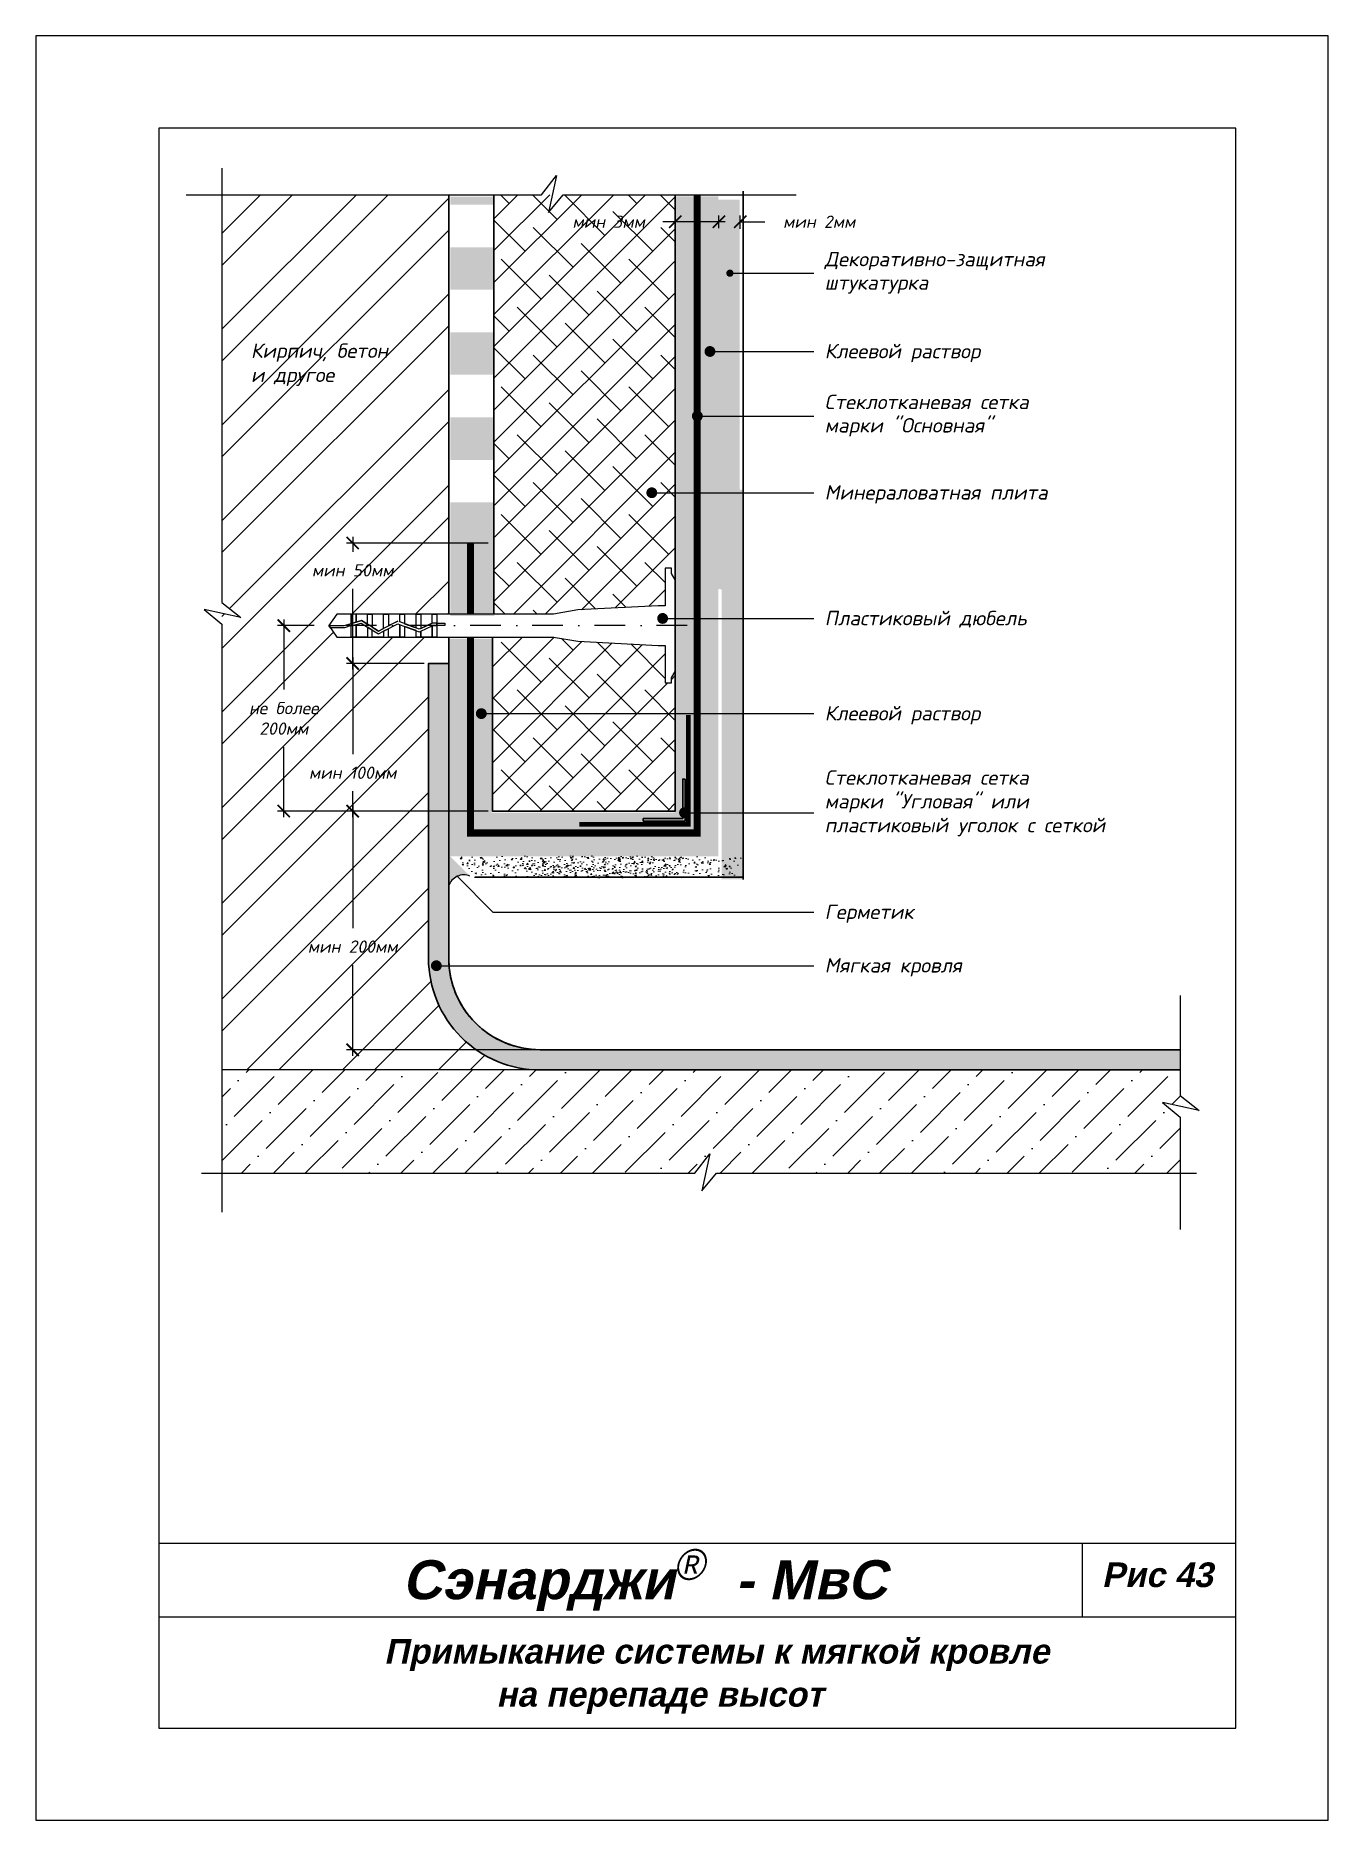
# Model space of a CAD drawing. Header units: inches. Extents: x 47 to 4151, y -1120 to 1902.
# Drawn here: x 471.9 to 681.9, y 274.6 to 564.6 of the extents above; entities that cross this region are included whole.
import ezdxf

# ---------------------------------------------------------------- set-up
doc = ezdxf.new("R2010")
doc.units = ezdxf.units.IN
doc.header["$LTSCALE"] = 10
doc.header["$MEASUREMENT"] = 0
doc.linetypes.add('DASHDOT', pattern=[1, 0.5, -0.25, 0, -0.25])
doc.linetypes.add('HIDDEN', pattern=[0.375, 0.25, -0.125])
for name, color, linetype, lineweight in [('dim', 160, 'Continuous', 15), ('Layer1', 108, 'Continuous', 30), ('ROOF', 180, 'Continuous', 30)]:
    doc.layers.add(name, color=color, linetype=linetype, lineweight=lineweight)
for name, color, linetype in [('DUBEL', 142, 'Continuous'), ('hatch', 240, 'Continuous'), ('ndp', 242, 'Continuous'), ('ramka', 248, 'Continuous')]:
    doc.layers.add(name, color=color, linetype=linetype)
doc.layers.add('list', color=5, linetype='Continuous', plot=False)
doc.styles.add('ndp', font='ARIALBD.TTF', dxfattribs={"oblique": 12})
doc.styles.add('style2', font='romans.shx', dxfattribs={"oblique": 12})
doc.dimstyles.new('1', dxfattribs={"dimtxt": 2, "dimasz": 2, "dimexe": 1, "dimexo": 0.7, "dimgap": 2, "dimtad": 0, "dimtih": 1, "dimtoh": 1, "dimdec": 4, "dimzin": 0, "dimdsep": 46, "dimtxsty": 'style2', "dimblk": 'ARCHTICK', "dimcen": 1.5, "dimdle": 1, "dimadec": 0, "dimazin": 0, "dimtfac": 1, "dimtdec": 4, "dimtofl": 0, "dimtmove": 0, "dimatfit": 2, "dimldrblk": 'DOTSMALL', "dimfxl": 1, "dimtolj": 1, "dimtzin": 0, "dimarcsym": 0})

msp = doc.modelspace()

# ---------------------------------------------------------------- texts
at = {"layer": 'ndp', "oblique": 12}
for s, height, style, p in [('Декоративно-защитная', 2.34619952, 'style2', (600.02508, 527.135657)), ('штукатурка', 2.3461995, 'style2', (600.02508, 523.337048)), ('Кирпич, бетон', 2.34619952, 'style2', (506.809224, 512.25044)), ('Клеевой раствор', 2.34619952, 'style2', (600.02508, 512.182419)), ('и другое', 2.3461995, 'style2', (506.809224, 508.3343)), ('Стеклотканевая сетка', 2.34619952, 'style2', (600.02508, 503.923529)), ('марки "Основная"', 2.34619952, 'style2', (600.02508, 500.124921)), ('Минераловатная плита', 2.34619952, 'style2', (600.02508, 489.224098)), ('Пластиковый дюбель', 2.34619952, 'style2', (600.02508, 468.798541)), ('Клеевой раствор', 2.34619952, 'style2', (600.02508, 453.334103)), ('Стеклотканевая сетка', 2.34619952, 'style2', (600.02508, 442.897075)), ('марки "Угловая" или', 2.34619952, 'style2', (600.02508, 439.028223)), ('пластиковый уголок с сеткой', 2.34619952, 'style2', (600.02508, 435.159371)), ('Герметик', 2.3461995, 'style2', (600.02508, 421.079063)), ('Мягкая кровля', 2.34619952, 'style2', (600.02508, 412.370067)), ('Сэнарджи    - МвС', 6.33260053, 'ndp', (531.430429, 310.532706)), ('Рис 43', 4, 'ndp', (645.05714, 312.510419)), ('Примыкание системы к мягкой кровле', 4, 'ndp', (528.449095, 300.070785)), ('на перепаде высот', 4, 'ndp', (546.679927, 293.07872))]:
    msp.add_text(s, height=height, dxfattribs=dict(at, style=style)).set_placement(p)
at = {"layer": 'ndp', "insert": (575.493232, 318.67179), "char_height": 5, "attachment_point": 1, "style": 'style2'}
msp.add_mtext('{\\fCentury Gothic|b0|i0|c204|p32;®}', dxfattribs=at)

# ---------------------------------------------------------------- blocks, each defined once
blk = doc.blocks.new('_ArchTick')
at = {"layer": 'DUBEL', "color": 0, "const_width": 0.15}
blk.add_lwpolyline([(-0.5, -0.5), (0.5, 0.5)], dxfattribs=at)
blk = doc.blocks.new('*D104')
at = {"layer": 'Defpoints', "color": 0}
for p in [(575.76, 534.38), (575.76, 533.21), (582.86, 532.62)]:
    blk.add_point(p, dxfattribs=at)
at = {"layer": 'Layer1', "color": 0, "lineweight": -2}
for p, q in [((575.76, 534.38), (573.76, 534.38)), ((575.76, 533.91), (575.76, 535.38)), ((583.86, 534.38), (575.76, 534.38)), ((582.86, 533.32), (582.86, 535.38))]:
    blk.add_line(p, q, dxfattribs=at)
at = {"layer": 'Layer1', "color": 0, "lineweight": -2, "xscale": 2, "yscale": 2, "zscale": 2, "rotation": 180}
blk.add_blockref('_ArchTick', (575.76, 534.38), dxfattribs=at)
at = {"layer": 'Layer1', "color": 0, "lineweight": -2, "xscale": 2, "yscale": 2, "zscale": 2}
blk.add_blockref('_ArchTick', (582.86, 534.38), dxfattribs=at)
at = {"layer": 'Layer1', "color": 0, "insert": (564.94, 534.38), "char_height": 2, "attachment_point": 5, "style": 'style2'}
blk.add_mtext('\\A1;{\\fRomanS|b0|i0|c204|p2;мин 3мм}', dxfattribs=at)
blk = doc.blocks.new('_DotSmall')
at = {"layer": 'DUBEL', "color": 0, "const_width": 0.5}
blk.add_lwpolyline([(-0.0625, 0, 1), (0.0625, 0, 1)], format="xyb", close=True, dxfattribs=at)
blk = doc.blocks.new('*D146')
at = {"layer": 'Defpoints', "color": 0}
for p in [(532.7, 438.6), (523.35, 399.83), (553.79, 399.83)]:
    blk.add_point(p, dxfattribs=at)
at = {"layer": 'ndp', "color": 0, "lineweight": -2}
for p, q in [((532, 438.6), (522.35, 438.6)), ((523.35, 439.6), (523.35, 419.6)), ((523.35, 398.83), (523.35, 413.58)), ((553.09, 399.83), (522.35, 399.83))]:
    blk.add_line(p, q, dxfattribs=at)
at = {"layer": 'ndp', "color": 0, "lineweight": -2, "xscale": 2, "yscale": 2, "zscale": 2}
for p, rotation in [((523.35, 438.6), 90), ((523.35, 399.83), 270)]:
    blk.add_blockref('_ArchTick', p, dxfattribs=dict(at, rotation=rotation))
at = {"layer": 'ndp', "color": 0, "insert": (523.35, 416.59), "char_height": 2, "attachment_point": 5, "style": 'style2'}
blk.add_mtext('\\A1;{\\fRomanS|b0|i0|c204|p2;мин 200мм}', dxfattribs=at)
blk = doc.blocks.new('*D147')
at = {"layer": 'Defpoints', "color": 0}
for p in [(523.35, 482.17), (546.05, 482.17), (535.6, 462.6)]:
    blk.add_point(p, dxfattribs=at)
at = {"layer": 'ndp', "color": 0, "lineweight": -2}
for p, q in [((545.35, 482.17), (522.35, 482.17)), ((523.35, 483.17), (523.35, 480.74)), ((523.35, 461.6), (523.35, 474.72)), ((534.9, 462.6), (522.35, 462.6))]:
    blk.add_line(p, q, dxfattribs=at)
at = {"layer": 'ndp', "color": 0, "lineweight": -2, "xscale": 2, "yscale": 2, "zscale": 2}
for p, rotation in [((523.35, 482.17), 90), ((523.35, 462.6), 270)]:
    blk.add_blockref('_ArchTick', p, dxfattribs=dict(at, rotation=rotation))
at = {"layer": 'ndp', "color": 0, "insert": (523.35, 477.73), "char_height": 2, "attachment_point": 5, "style": 'style2'}
blk.add_mtext('\\A1;{\\fRomanS|b0|i0|c204|p2;мин 50мм}', dxfattribs=at)
blk = doc.blocks.new('*D148')
at = {"layer": 'Defpoints', "color": 0}
for p in [(535.67, 462.6), (523.35, 438.6), (546.05, 438.6)]:
    blk.add_point(p, dxfattribs=at)
at = {"layer": 'ndp', "color": 0, "lineweight": -2}
for p, q in [((534.97, 462.6), (522.35, 462.6)), ((523.35, 463.6), (523.35, 447.85)), ((523.35, 437.6), (523.35, 441.83)), ((545.35, 438.6), (522.35, 438.6))]:
    blk.add_line(p, q, dxfattribs=at)
at = {"layer": 'ndp', "color": 0, "lineweight": -2, "xscale": 2, "yscale": 2, "zscale": 2}
for p, rotation in [((523.35, 462.6), 90), ((523.35, 438.6), 270)]:
    blk.add_blockref('_ArchTick', p, dxfattribs=dict(at, rotation=rotation))
at = {"layer": 'ndp', "color": 0, "insert": (523.35, 444.84), "char_height": 2, "attachment_point": 5, "style": 'style2'}
blk.add_mtext('\\A1;{\\fRomanS|b0|i0|c204|p2;мин 100мм}', dxfattribs=at)
blk = doc.blocks.new('*D105')
at = {"layer": 'Defpoints', "color": 0}
for p in [(586.32, 534.38), (582.86, 532.62), (586.32, 532.51)]:
    blk.add_point(p, dxfattribs=at)
at = {"layer": 'Layer1', "color": 0, "lineweight": -2}
for p, q in [((582.86, 534.38), (580.86, 534.38)), ((582.86, 533.32), (582.86, 535.38)), ((586.32, 533.21), (586.32, 535.38)), ((586.32, 534.38), (590.32, 534.38))]:
    blk.add_line(p, q, dxfattribs=at)
at = {"layer": 'Layer1', "color": 0, "lineweight": -2, "xscale": 2, "yscale": 2, "zscale": 2}
blk.add_blockref('_ArchTick', (582.86, 534.38), dxfattribs=at)
at = {"layer": 'Layer1', "color": 0, "lineweight": -2, "xscale": 2, "yscale": 2, "zscale": 2, "rotation": 180}
blk.add_blockref('_ArchTick', (586.32, 534.38), dxfattribs=at)
at = {"layer": 'Layer1', "color": 0, "insert": (599.14, 534.38), "char_height": 2, "attachment_point": 5, "style": 'style2'}
blk.add_mtext('\\A1;{\\fRomanS|b0|i0|c204|p2;мин 2мм}', dxfattribs=at)
blk = doc.blocks.new('*D149')
at = {"layer": 'Defpoints', "color": 0}
for p in [(512.16, 468.75), (516.16, 468.75), (532.64, 438.6)]:
    blk.add_point(p, dxfattribs=at)
at = {"layer": 'ndp', "color": 0, "lineweight": -2}
for p, q in [((515.46, 468.75), (511.16, 468.75)), ((512.16, 469.75), (512.16, 458.36)), ((512.16, 437.6), (512.16, 449)), ((531.94, 438.6), (511.16, 438.6))]:
    blk.add_line(p, q, dxfattribs=at)
at = {"layer": 'ndp', "color": 0, "lineweight": -2, "xscale": 2, "yscale": 2, "zscale": 2}
for p, rotation in [((512.16, 468.75), 90), ((512.16, 438.6), 270)]:
    blk.add_blockref('_ArchTick', p, dxfattribs=dict(at, rotation=rotation))
at = {"layer": 'ndp', "color": 0, "insert": (512.16, 453.68), "char_height": 2, "attachment_point": 5, "style": 'style2'}
blk.add_mtext('\\A1;{\\fRomanS|b0|i0|c204|p2;не более\\P200мм}', dxfattribs=at)

# ---------------------------------------------------------------- dimensions: what is measured, and where the dimension line sits
at = {"layer": 'Layer1'}
for base, p2, text, picture, middle in [((575.763087, 534.375285), (575.763087, 533.206587), '{\\fRomanS|b0|i0|c204|p2;мин 3мм}', '*D104', (564.943466, 534.375285)), ((586.317142, 534.375285), (586.317142, 532.506382), '{\\fRomanS|b0|i0|c204|p2;мин 2мм}', '*D105', (599.136763, 534.375285))]:
    dim = msp.add_linear_dim(base=base, p1=(582.861687, 532.623189), p2=p2, text=text, dimstyle='1', dxfattribs=at)
    dim.commit()
    dim.dimension.update_dxf_attribs({"geometry": picture, "text_midpoint": middle})
at = {"layer": 'ndp'}
for base, p1, p2, text, picture, middle in [((523.349176, 482.169396), (535.599022, 462.603544), (546.05067, 482.169396), '{\\fRomanS|b0|i0|c204|p2;мин 50мм}', '*D147', (523.349176, 477.729921)), ((523.349176, 438.604715), (535.672341, 462.603544), (546.05067, 438.604715), '{\\fRomanS|b0|i0|c204|p2;мин 100мм}', '*D148', (523.349176, 444.838397)), ((523.349176, 399.830395), (532.697502, 438.604715), (553.792489, 399.830395), '{\\fRomanS|b0|i0|c204|p2;мин 200мм}', '*D146', (523.349176, 416.587207))]:
    dim = msp.add_linear_dim(base=base, p1=p1, p2=p2, angle=90, text=text, dimstyle='1', dxfattribs=at)
    dim.commit()
    dim.dimension.update_dxf_attribs({"geometry": picture, "text_midpoint": middle, "dimtype": 160})
dim = msp.add_linear_dim(base=(512.160245, 468.754078), p1=(532.635002, 438.604715), p2=(516.158351, 468.754078), angle=90, text='{\\fRomanS|b0|i0|c204|p2;не более\\P200мм}', dimstyle='1', dxfattribs=at)
dim.commit()
dim.dimension.update_dxf_attribs({"geometry": '*D149', "text_midpoint": (512.160245, 453.679397)})

# ---------------------------------------------------------------- hatches: boundary and pattern name
at = {"layer": 'dim'}
h = msp.add_hatch(dxfattribs=at)
h.set_pattern_fill('AR-CONC', color=1, scale=0.35, style=0)
h.set_pattern_definition([(50, (-835.2842, 1043.8966), (2.5104106, -0.2196325), [0.2625, -2.8875]), (355, (-835.2842, 1043.8966), (-0.4856297, 2.6326725), [0.21, -2.31]), (100.4514, (-835.075, 1043.8783), (2.024783, 2.4130384), [0.2230907, -2.4539974]), (46.1842, (-835.2842, 1044.5966), (3.7353437, -0.5793166), [0.39375, -4.33125]), (96.6356, (-834.973, 1044.5483), (3.2713195, 3.4094125), [0.334636, -3.6809955]), (351.1842, (-835.2842, 1044.5966), (3.271317, 3.409415), [0.315, -3.465]), (21, (-834.9342, 1044.4216), (2.0891747, -1.409166), [0.2625, -2.8875]), (326, (-834.9342, 1044.4216), (0.8516037, 2.538025), [0.21, -2.31]), (71.4514, (-834.76, 1044.3042), (2.9407792, 1.1288567), [0.2230907, -2.4539974]), (37.5, (-835.2842, 1043.8966), (0.0425595, 1.1651285), [0, -2.282, 0, -2.345, 0, -2.31875]), (7.5, (-835.2842, 1043.8966), (0.9207434, 1.380441), [0, -1.337, 0, -2.2295, 0, -0.88375]), (327.5, (-836.0647, 1043.8966), (1.8683785, -0.07894205), [0, -0.875, 0, -2.73, 0, -3.6225]), (317.5, (-836.4147, 1043.8966), (2.0411516, 0.3503674), [0, -1.1375, 0, -1.813, 0, -2.5725])])
h.paths.add_polyline_path([(586.219282, 527.866631), (582.763827, 527.866631), (582.763827, 511.231659), (586.219282, 511.231659)])
h.paths.add_polyline_path([(586.219282, 537.969287), (582.763827, 537.969287), (582.763827, 527.866631), (586.219282, 527.866631)])
h.paths.add_polyline_path([(586.219282, 511.231659), (582.763827, 511.231659), (582.763827, 499.459943), (586.219282, 499.459943)])
h.paths.add_polyline_path([(586.219282, 499.459943), (582.763827, 499.459943), (582.763827, 486.080086), (586.219282, 486.080086)])
h.paths.add_polyline_path([(586.219282, 486.080086), (582.763827, 486.080086), (582.763827, 474.669498), (586.219282, 474.659782)])
h = msp.add_hatch(dxfattribs=at)
h.set_pattern_fill('AR-CONC', color=1, scale=0.35, style=0)
h.set_pattern_definition([(50, (-834.7281, 996.7485), (2.5104106, -0.2196325), [0.2625, -2.8875]), (355, (-834.728, 996.7485), (-0.4856297, 2.6326725), [0.21, -2.31]), (100.4514, (-834.519, 996.7302), (2.024783, 2.4130384), [0.2230907, -2.4539974]), (46.1842, (-834.728, 997.4485), (3.7353437, -0.5793166), [0.39375, -4.33125]), (96.6356, (-834.417, 997.4), (3.2713195, 3.4094125), [0.334636, -3.6809955]), (351.1842, (-834.728, 997.4485), (3.271317, 3.409415), [0.315, -3.465]), (21, (-834.3781, 997.2735), (2.0891747, -1.409166), [0.2625, -2.8875]), (326, (-834.378, 997.2735), (0.8516037, 2.538025), [0.21, -2.31]), (71.4514, (-834.204, 997.156), (2.9407792, 1.1288567), [0.2230907, -2.4539974]), (37.5, (-834.7281, 996.74845), (0.0425595, 1.1651285), [0, -2.282, 0, -2.345, 0, -2.31875]), (7.5, (-834.7281, 996.7485), (0.9207434, 1.380441), [0, -1.337, 0, -2.2295, 0, -0.88375]), (327.5, (-835.5086, 996.7485), (1.8683785, -0.07894205), [0, -0.875, 0, -2.73, 0, -3.6225]), (317.5, (-835.8586, 996.7485), (2.0411516, 0.3503674), [0, -1.1375, 0, -1.813, 0, -2.5725])])
h.paths.add_polyline_path([(586.775362, 480.718482), (583.319907, 480.718482), (583.319907, 464.08351), (586.775362, 464.08351)])
h.paths.add_polyline_path([(586.775362, 490.821137), (583.319907, 490.821137), (583.319907, 480.718482), (586.775362, 480.718482)])
h.paths.add_polyline_path([(586.775362, 464.08351), (583.319907, 464.08351), (583.319907, 452.311794), (586.775362, 452.311794)])
h.paths.add_polyline_path([(586.775362, 452.311794), (583.319907, 452.311794), (583.319907, 438.931937), (586.775362, 438.931937)])
h.paths.add_polyline_path([(586.775362, 438.931937), (583.319907, 438.931937), (583.319907, 427.521349), (586.775362, 427.511633)])
h = msp.add_hatch(dxfattribs=at)
h.set_pattern_fill('AR-CONC', color=1, scale=0.35, style=0)
h.set_pattern_definition([(50, (-834.4942, 995.9728), (2.5104106, -0.2196325), [0.2625, -2.8875]), (355, (-834.4942, 995.9728), (-0.4856297, 2.6326725), [0.21, -2.31]), (100.4514, (-834.285, 995.9545), (2.024783, 2.4130384), [0.2230907, -2.4539974]), (46.1842, (-834.4942, 996.6728), (3.7353437, -0.5793166), [0.39375, -4.33125]), (96.6356, (-834.183, 996.6245), (3.2713195, 3.4094125), [0.334636, -3.6809955]), (351.1842, (-834.4942, 996.6728), (3.271317, 3.409415), [0.315, -3.465]), (21, (-834.1442, 996.4978), (2.0891747, -1.409166), [0.2625, -2.8875]), (326, (-834.1442, 996.4978), (0.8516037, 2.538025), [0.21, -2.31]), (71.4514, (-833.9701, 996.3804), (2.9407792, 1.1288567), [0.2230907, -2.4539974]), (37.5, (-834.4942, 995.9728), (0.0425595, 1.1651285), [0, -2.282, 0, -2.345, 0, -2.31875]), (7.5, (-834.4942, 995.9728), (0.9207434, 1.380441), [0, -1.337, 0, -2.2295, 0, -0.88375]), (327.5, (-835.2747, 995.9728), (1.8683785, -0.07894205), [0, -0.875, 0, -2.73, 0, -3.6225]), (317.5, (-835.6247, 995.9728), (2.0411516, 0.3503674), [0, -1.1375, 0, -1.813, 0, -2.5725])])
h.paths.add_polyline_path([(576.81788, 431.314361), (539.644183, 431.31436), (543.185866, 427.858906), (576.176514, 427.858907)])
h = msp.add_hatch(dxfattribs=at)
h.set_pattern_fill('AR-CONC', color=1, scale=0.35, style=0)
h.set_pattern_definition([(50, (-824.7456, 995.8665), (2.5104106, -0.2196325), [0.2625, -2.8875]), (355, (-824.7456, 995.8665), (-0.4856297, 2.6326725), [0.21, -2.31]), (100.4514, (-824.5364, 995.8482), (2.024783, 2.4130384), [0.2230907, -2.4539974]), (46.1842, (-824.7456, 996.5665), (3.7353437, -0.5793166), [0.39375, -4.33125]), (96.6356, (-824.4343, 996.5182), (3.2713195, 3.4094125), [0.334636, -3.6809955]), (351.1842, (-824.7456, 996.5665), (3.271317, 3.409415), [0.315, -3.465]), (21, (-824.3956, 996.3915), (2.0891747, -1.409166), [0.2625, -2.8875]), (326, (-824.3956, 996.3915), (0.8516037, 2.538025), [0.21, -2.31]), (71.4514, (-824.2215, 996.274), (2.9407792, 1.1288567), [0.2230907, -2.4539974]), (37.5, (-824.7456, 995.8665), (0.0425595, 1.1651285), [0, -2.282, 0, -2.345, 0, -2.31875]), (7.5, (-824.7456, 995.8665), (0.9207434, 1.380441), [0, -1.337, 0, -2.2295, 0, -0.88375]), (327.5, (-825.5261, 995.8665), (1.8683785, -0.07894205), [0, -0.875, 0, -2.73, 0, -3.6225]), (317.5, (-825.8761, 995.8665), (2.0411516, 0.3503674), [0, -1.1375, 0, -1.813, 0, -2.5725])])
h.paths.add_polyline_path([(586.566502, 431.20808), (549.392805, 431.20808), (552.934487, 427.752626), (585.925135, 427.752627)])
at = {"layer": 'hatch'}
h = msp.add_hatch(dxfattribs=at)
h.set_pattern_fill('ANSI32', color=256, scale=29.327494, style=0)
h.set_pattern_definition([(45, (223.948, 269.863), (-7.77663, 7.77663), []), (45, (229.133, 269.863), (-7.77663, 7.77663), [])])
h.paths.add_polyline_path([(502.086476, 472.517562), (505.201149, 470.062829), (502.086476, 470.743873), (502.086476, 396.550667), (553.792489, 396.550667, -0.4142135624), (535.672341, 414.670816), (535.672341, 462.603544), (538.952069, 462.603544), (538.952069, 466.89123), (537.045641, 466.89123), (536.266418, 466.89123), (533.639192, 466.89123), (531.011967, 466.89123), (529.163964, 466.89123), (526.536738, 466.89123), (523.13029, 466.89123), (520.803539, 466.89123), (519.460833, 468.754078), (520.803539, 470.616926), (523.13029, 470.616926), (523.909513, 470.616926), (526.536738, 470.616926), (529.163964, 470.616926), (531.79119, 470.616926), (534.418415, 470.616926), (537.045641, 470.616926), (538.952069, 470.616926), (538.952069, 538.761646), (502.086476, 538.761646)])
h.paths.add_polyline_path([(514.103142, 418.096406), (532.595209, 418.096406), (532.595209, 415.078009), (514.103142, 415.078009)], flags=24)
h.paths.add_polyline_path([(515.066349, 479.23912), (531.632003, 479.23912), (531.632003, 476.220723), (515.066349, 476.220723)], flags=24)
h.paths.add_polyline_path([(514.103142, 446.347596), (532.595209, 446.347596), (532.595209, 443.329199), (514.103142, 443.329199)], flags=24)
h.paths.add_polyline_path([(504.538654, 456.855262), (519.781836, 456.855262), (519.781836, 450.503532), (504.538654, 450.503532)], flags=24)
h.paths.add_polyline_path([(506.378661, 507.090359), (523.416539, 506.841009), (524.164589, 510.360308), (507.126711, 510.609658)], flags=24)
h.paths.add_polyline_path([(506.141586, 510.85254), (534.966323, 510.520073), (535.963723, 515.212472), (507.138986, 515.544939)], flags=24)
h = msp.add_hatch(dxfattribs=at)
h.set_pattern_fill('DOTS', color=256, scale=7.038599, style=0)
h.set_pattern_definition([(0, (467.6585, 269.6014), (0.2199562, 0.4399124), [0, -0.4399124])])
h.paths.add_polyline_path([(577.584931, 438.086048, -0.3248751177), (577.281027, 437.667688), (577.281027, 436.711502), (570.442614, 436.711502), (570.442614, 437.119311), (576.873218, 437.119311), (576.873218, 437.740148, -0.2301352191), (576.705106, 438.086048, -0.2301352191), (576.873218, 438.431948), (576.873218, 443.549915), (577.281027, 443.549915), (577.281027, 438.504408, -0.3248751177), (577.584931, 438.086048), (579.199091, 438.086048), (579.199091, 454.185142), (575.649791, 454.185142), (575.649791, 438.342738), (545.937374, 438.342738), (545.937374, 454.185142), (544.577914, 454.185142, -1), (543.698089, 454.185142, -1), (544.577914, 454.185142), (545.937374, 454.185142), (545.937374, 466.629253), (542.388073, 466.629253), (542.388073, 434.793438), (579.199091, 434.793438), (579.199091, 438.086048)], flags=17)
h.paths.add_polyline_path([(582.748391, 438.086048), (579.199091, 438.086048), (579.199091, 434.793438), (542.388073, 434.793438), (542.388073, 466.629253), (538.838773, 466.629253), (538.838773, 431.244137), (582.748391, 431.244137)])
h.paths.add_polyline_path([(582.748391, 469.649581), (579.199091, 469.649581), (579.199091, 454.185142), (582.748391, 454.185142)])
h.paths.add_polyline_path([(579.199091, 469.649581), (575.649791, 469.649581), (575.649791, 461.047486), (575.649791, 454.185142), (579.199091, 454.185142)])
h.paths.add_polyline_path([(579.199091, 478.891598), (575.649791, 478.891598), (575.649791, 471.486835), (575.649791, 469.649581), (579.199091, 469.649581)])
h.paths.add_polyline_path([(582.748391, 478.891598), (579.199091, 478.891598), (579.199091, 469.649581), (582.748391, 469.649581)])
h.paths.add_polyline_path([(582.748391, 493.812293), (579.199091, 493.812293), (579.199091, 478.891598), (582.748391, 478.891598)])
h.paths.add_polyline_path([(579.199091, 493.812293), (575.649791, 493.812293), (575.649791, 478.891598), (579.199091, 478.891598)])
h.paths.add_polyline_path([(582.748391, 502.537547), (579.670804, 502.537547, -0.4355670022), (579.199091, 502.098786), (579.199091, 493.812293), (582.748391, 493.812293)])
h.paths.add_polyline_path([(579.199091, 502.976309), (579.199091, 538.499669), (575.649791, 538.499669), (575.649791, 493.812293), (579.199091, 493.812293), (579.199091, 502.098786, -0.3931777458), (578.790979, 502.537547, -0.3931777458)])
h.paths.add_polyline_path([(582.748391, 513.033459), (581.72033, 513.033459, -1), (580.840506, 513.033459, -1), (581.72033, 513.033459), (582.748391, 513.033459), (582.748391, 538.499669), (579.199091, 538.499669), (579.199091, 502.976309, -0.4355670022), (579.670804, 502.537547), (582.748391, 502.537547)])
h.paths.add_polyline_path([(582.748391, 454.185142), (579.199091, 454.185142), (579.199091, 438.086048), (582.748391, 438.086048)])
h = msp.add_hatch(dxfattribs=at)
h.set_pattern_fill('DOTS', color=256, scale=7.038599, style=0)
h.set_pattern_definition([(0, (449.3237, 235.09047), (0.2199562, 0.4399124), [0, -0.4399124])])
h.paths.add_polyline_path([(542.790184, 481.865954), (539.240883, 481.865954), (539.240883, 470.313484), (542.790184, 470.313484)])
h.paths.add_polyline_path([(546.339484, 481.865954), (542.790184, 481.865954), (542.790184, 470.313484), (546.339484, 470.313484)])
h.paths.add_polyline_path([(546.339484, 488.775611), (539.240883, 488.775611), (539.240883, 481.865954), (546.339484, 481.865954)])
h.paths.add_polyline_path([(546.339484, 502.594924), (539.240883, 502.594924), (539.240883, 495.685267), (546.339484, 495.685267)])
h.paths.add_polyline_path([(546.339484, 516.414237), (539.240883, 516.414237), (539.240883, 509.50458), (546.339484, 509.50458)])
h.paths.add_polyline_path([(546.339484, 530.23355), (539.240883, 530.23355), (539.240883, 523.323893), (546.339484, 523.323893)])
h.paths.add_polyline_path([(546.339484, 538.458204), (539.240883, 538.458204), (539.240883, 537.143206), (546.339484, 537.143206)])
h = msp.add_hatch(color=256, dxfattribs=at)
h.paths.add_polyline_path([(657.776824, 396.550667), (657.776824, 399.830395), (553.792489, 399.830395, -0.3909371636), (538.999674, 413.483083), (537.385631, 413.483083, -1), (536.505806, 413.483083, -1), (537.385631, 413.483083), (538.999674, 413.483083, -0.0200325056), (538.952069, 414.670816), (538.952069, 462.603544), (535.672341, 462.603544), (535.672341, 414.670816, 0.4142135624), (553.792489, 396.550667)])
h.paths.add_polyline_path([(514.103142, 446.347596), (532.595209, 446.347596), (532.595209, 443.329199), (514.103142, 443.329199)], flags=9)
for points in [[(577.394323, 443.811892), (576.986514, 443.811892), (576.986514, 437.381288), (570.55591, 437.381288), (570.55591, 436.973479), (577.394323, 436.973479)], [(542.407524, 428.05066), (538.952069, 431.506115), (538.952069, 428.05066), (538.952069, 426.455254, -0.4350171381)]]:
    msp.add_hatch(color=256, dxfattribs=at).paths.add_polyline_path(points)
h = msp.add_hatch(dxfattribs=at)
h.set_pattern_fill('ANSI36', color=256, scale=29.327494, style=0)
h.set_pattern_definition([(45, (449.035, 235.394), (1.944157, 7.128574), [9.16484, -1.83297, 0, -1.83297])])
h.paths.add_polyline_path([(657.776824, 379.770826), (657.776824, 396.550667), (553.792489, 396.550667), (502.086476, 396.550667), (502.086476, 379.770826)])
at = {"layer": 'ROOF'}
h = msp.add_hatch(dxfattribs=at)
h.set_pattern_fill('ANSI38', color=1, scale=29.327494, style=0)
h.set_pattern_definition([(45, (424.359, -1.8365), (-2.592209, 2.592209), []), (135, (424.359, -1.8365), (-7.776626, 2.592209), [9.16484, -5.498905])])
h.paths.add_polyline_path([(575.763087, 490.337115), (572.383914, 490.337115, -1), (571.504089, 490.337115, -1), (572.383914, 490.337115), (575.763087, 490.337115), (575.763087, 538.761646), (546.305584, 538.761646), (546.305584, 470.616926), (555.957265, 470.616926), (559.919913, 471.292483), (572.97642, 471.973828), (574.112513, 471.973828), (574.112513, 478.082493), (575.133377, 478.082493), (575.133377, 477.240863), (575.763087, 476.198693)])
h.paths.add_polyline_path([(574.112513, 465.534328), (572.97642, 465.534328), (559.919913, 466.215674), (555.957265, 466.89123), (546.05067, 466.89123), (546.05067, 438.604715), (575.763087, 438.604715), (575.763087, 461.309463), (575.133377, 460.267293), (575.133377, 459.425663), (574.112513, 459.425663)])

# ---------------------------------------------------------------- linework, layer by layer
at = {"layer": 'DUBEL', "linetype": 'DASHDOT'}
msp.add_line((577.715884, 468.754078), (515.148285, 468.754078), dxfattribs=at)
at = {"layer": 'DUBEL', "linetype": 'HIDDEN', "const_width": 1.1731}
for points in [[(542.501369, 466.89123), (542.501369, 435.055415), (579.312387, 435.055415), (579.312387, 538.761646)], [(542.501369, 482.169396), (542.501369, 470.616926)]]:
    msp.add_lwpolyline(points, dxfattribs=at)
at = {"layer": 'DUBEL'}
msp.add_lwpolyline([(572.97642, 465.534328), (574.112513, 465.534328), (574.112513, 459.425663), (575.133377, 459.425663), (575.133377, 460.267293), (575.763087, 461.309463), (575.763087, 476.198693), (575.133377, 477.240863), (575.133377, 478.082493), (574.112513, 478.082493), (574.112513, 471.973828), (572.97642, 471.973828), (559.919913, 471.292483), (555.957265, 470.616926), (537.045641, 470.616926), (537.045641, 469.168958), (538.336042, 469.168958), (538.336042, 468.773528), (537.045641, 468.773528), (537.045641, 469.168958), (537.045641, 466.89123), (536.266418, 466.89123), (536.266418, 468.694378), (536.443013, 468.773528), (537.045641, 468.754078), (537.045641, 469.168958), (536.358451, 469.168958), (536.266418, 469.12771), (536.266418, 470.616926), (537.045641, 470.616926), (534.418415, 470.616926), (534.418415, 468.299444), (536.266418, 469.12771), (534.15487, 468.181324), (533.639192, 468.370388), (533.639192, 470.616926), (534.418415, 470.616926), (531.79119, 470.616926), (531.79119, 469.047924), (533.639192, 468.370388), (531.011967, 469.333612), (531.011967, 470.616926), (531.79119, 470.616926), (529.163964, 470.616926), (529.163964, 468.754078), (530.687274, 469.452654), (528.384741, 468.286496), (528.384741, 470.616926), (529.163964, 470.616926), (526.536738, 470.616926), (526.536738, 468.754078), (526.536738, 468.482154), (527.541583, 467.859464), (528.384741, 468.286496), (527.541583, 467.859464), (525.757515, 468.965029), (525.757515, 470.616926), (526.536738, 470.616926), (523.909513, 470.616926), (523.909513, 469.32985), (524.762172, 469.581832), (525.757515, 468.965029), (524.762172, 469.581832), (523.909513, 469.32985), (523.909513, 470.616926), (523.13029, 470.616926), (523.13029, 469.099569), (523.909513, 469.32985), (523.13029, 469.099569), (523.13029, 470.616926), (520.803539, 470.616926), (519.460833, 468.754078), (521.961215, 468.754078), (523.13029, 469.099569), (523.13029, 468.754078), (522.018422, 468.358647), (519.745852, 468.358647), (519.460833, 468.754078), (520.803539, 466.89123), (523.13029, 466.89123), (523.13029, 468.687233), (523.909513, 468.917513), (523.909513, 466.89123), (523.909513, 468.754078), (523.909513, 468.917513), (524.70441, 469.152425), (525.757515, 468.499829), (525.757515, 466.89123), (523.13029, 466.89123), (526.536738, 466.89123), (526.536738, 468.016954), (525.757515, 468.499829), (527.522095, 467.40634), (528.384741, 467.843242), (528.384741, 466.89123), (526.536738, 466.89123), (529.163964, 466.89123), (529.163964, 468.237893), (528.384741, 467.843242), (530.712569, 469.022211), (531.79119, 468.626754), (531.79119, 466.89123), (529.163964, 466.89123), (531.011967, 466.89123), (531.011967, 468.754078), (531.011967, 468.912442), (531.011967, 466.89123), (533.639192, 466.89123), (533.639192, 467.949218), (531.79119, 468.626754), (534.169795, 467.754682), (534.418415, 467.866112), (534.418415, 466.89123), (534.418415, 467.866112), (536.266418, 468.694378), (536.266418, 466.89123), (533.639192, 466.89123), (537.045641, 466.89123), (555.957265, 466.89123), (559.919913, 466.215674), (572.97642, 465.534328)], close=True, dxfattribs=at)
msp.add_arc((541.423153, 425.642937), 2.601176, 67.7633397, 161.80280337, dxfattribs=at)
at = {"layer": 'hatch'}
msp.add_line((553.792489, 396.550667), (502.086476, 396.550667), dxfattribs=at)
for points in [[(502.086476, 543.086383), (502.086476, 472.517562), (505.201149, 470.062829), (499.200137, 471.374991), (502.086476, 469.003009), (502.086476, 373.436048)], [(496.322607, 538.761646), (554.028441, 538.761646), (556.483173, 541.87632), (555.171012, 535.875307), (557.542993, 538.761646), (595.400728, 538.761646)], [(657.776824, 408.654665), (657.776824, 392.410292), (660.891497, 389.95556), (654.890485, 391.267721), (657.776824, 388.895739), (657.776824, 370.589443)], [(498.785108, 379.770826), (578.934335, 379.770826), (581.389067, 382.8855), (580.076906, 376.884488), (582.448888, 379.770826), (660.462146, 379.770826)]]:
    msp.add_lwpolyline(points, dxfattribs=at)
at = {"layer": 'Layer1'}
for p, q in [((538.952069, 538.761646), (538.952069, 470.616926)), ((546.305584, 538.787326), (546.305584, 470.642607)), ((575.763087, 465.759344), (575.763087, 538.761646)), ((538.952069, 466.89123), (538.952069, 428.05066))]:
    msp.add_line(p, q, dxfattribs=at)
for points in [[(586.775362, 427.511633), (586.775362, 427.511633), (586.775362, 539.345558)], [(586.775362, 432.090026), (586.775362, 432.090026), (586.775362, 475.650228)], [(546.05067, 466.89123), (546.05067, 438.604715), (575.763087, 438.604715), (575.763087, 465.759344)], [(586.741983, 427.858907), (543.185867, 427.858906), (543.185867, 427.858906)]]:
    msp.add_lwpolyline(points, dxfattribs=at)
at = {"layer": 'Layer1', "linetype": 'HIDDEN'}
msp.add_lwpolyline([(577.898227, 454.195364, 0.75, 0.75, 0), (577.898227, 436.469575, 0.75, 0.75, 0), (560.172438, 436.469575, 0.75, 0.75, 0)], format="xyseb", dxfattribs=at)
at = {"layer": 'Layer1'}
msp.add_lwpolyline([(577.394323, 443.811892), (576.986514, 443.811892), (576.986514, 437.381288), (570.55591, 437.381288), (570.55591, 436.973479), (577.394323, 436.973479)], close=True, dxfattribs=at)
msp.add_arc((553.792489, 414.670816), 14.84042, 180, 270, dxfattribs=at)
at = {"layer": 'list'}
msp.add_lwpolyline([(471.85376, 274.608368), (681.85376, 274.608368), (681.85376, 564.608368), (471.85376, 564.608368)], close=True, dxfattribs=at)
at = {"layer": 'ndp'}
for p, q in [((584.637267, 526.011652), (598.272247, 526.011652)), ((581.393714, 513.295436), (598.272247, 513.295436)), ((579.344187, 502.799524), (598.272247, 502.799524)), ((571.928777, 490.337115), (598.272247, 490.337115)), ((573.708239, 469.911558), (598.272247, 469.911558)), ((544.251298, 454.447119), (598.272247, 454.447119)), ((577.698227, 438.348025), (598.272247, 438.348025)), ((540.332782, 428.004548), (546.14525, 422.19208)), ((546.14525, 422.19208), (598.272247, 422.19208)), ((536.945718, 413.483083), (598.272247, 413.483083))]:
    msp.add_line(p, q, dxfattribs=at)
for points, const_width in [([(584.343992, 526.011652, 1), (584.930542, 526.011652, 1)], 0.58655), ([(580.953802, 513.295436, 1), (581.833627, 513.295436, 1)], 0.879825), ([(578.904275, 502.799524, 1), (579.7841, 502.799524, 1)], 0.879825), ([(571.504089, 490.337115, 1), (572.383914, 490.337115, 1)], 0.879825), ([(573.268326, 469.911558, 1), (574.148151, 469.911558, 1)], 0.879825), ([(543.811385, 454.447119, 1), (544.69121, 454.447119, 1)], 0.879825), ([(576.818402, 438.348025, 1), (577.698227, 438.348025, 1)], 0.879825), ([(536.505806, 413.483083, 1), (537.385631, 413.483083, 1)], 0.879825)]:
    msp.add_lwpolyline(points, format="xyb", close=True, dxfattribs=dict(at, const_width=const_width))
at = {"layer": 'ramka'}
for p, q in [((666.85376, 319.608368), (491.85376, 319.608368)), ((641.85376, 319.608368), (641.85376, 307.608368)), ((666.85376, 307.608368), (491.85376, 307.608368))]:
    msp.add_line(p, q, dxfattribs=at)
msp.add_lwpolyline([(491.85376, 289.608368), (666.85376, 289.608368), (666.85376, 549.608368), (491.85376, 549.608368)], close=True, dxfattribs=at)
at = {"layer": 'ROOF'}
msp.add_lwpolyline([(657.776824, 396.550667), (553.792489, 396.550667, -0.4142135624), (535.672341, 414.670816), (535.672341, 462.603544), (538.952069, 462.603544), (538.952069, 414.670816, 0.4142135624), (553.792489, 399.830395), (657.776824, 399.830395)], format="xyb", dxfattribs=at)

msp.set_redraw_order([(e.dxf.handle, doc.entitydb.next_handle()) for e in msp.query("TEXT MTEXT ATTDEF DIMENSION ARC_DIMENSION")])  # texts and dimensions are drawn at this point

doc.saveas('drawing.dxf')
